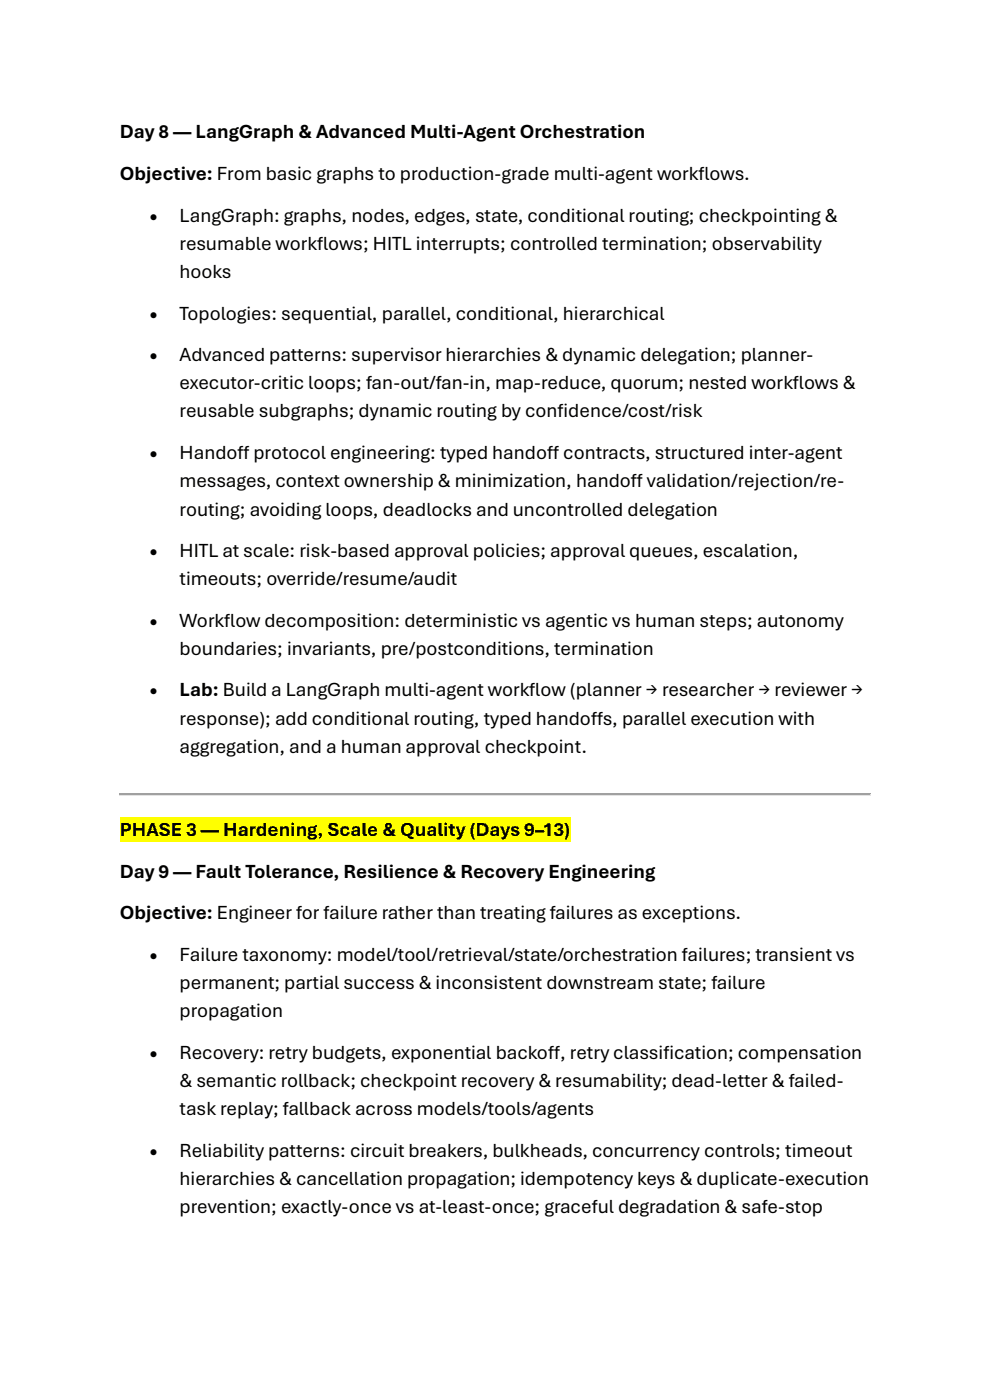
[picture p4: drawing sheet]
<svg xmlns="http://www.w3.org/2000/svg" width="210mm" height="297mm" viewBox="0 0 210 297" stroke-linecap="round" stroke-linejoin="round" font-family="sans-serif">
<defs><g id="words">
<g font-size="4.2">
<text x="25.4" y="29.4">Day 8 — LangGraph &amp; Advanced Multi-Agent Orchestration</text>
<text x="25.4" y="38.2">Objective: From basic graphs to production-grade multi-agent workf</text>
<text x="148.1" y="38.2">lows.</text>
<text x="38.1" y="47">LangGraph: graphs, nodes, edges, state, conditional routing; checkpointing &amp;</text>
<text x="38.1" y="53">resumable workf</text>
<text x="67.3" y="53">lows; HITL interrupts; controlled termination; observability</text>
<text x="38.1" y="59">hooks</text>
<text x="38.1" y="67.8">Topologies: sequential, parallel, conditional, hierarchical</text>
<text x="38.1" y="76.6">Advanced patterns: supervisor hierarchies &amp; dynamic delegation; planner-</text>
<text x="38.1" y="82.6">executor-critic loops; fan-out/fan-in, map-reduce, quorum; nested workf</text>
<text x="168.2" y="82.6">lows &amp;</text>
<text x="38.1" y="88.6">reusable subgraphs; dynamic routing by conf</text>
<text x="118.3" y="88.6">idence/cost/risk</text>
<text x="38.1" y="97.4">Handof</text>
<text x="50.4" y="97.4">f protocol engineering: typed handof</text>
<text x="116.1" y="97.4">f contracts, structured inter-agent</text>
<text x="38.1" y="103.4">messages, context ownership &amp; minimization, handof</text>
<text x="133.8" y="103.4">f validation/rejection/re-</text>
<text x="38.1" y="109.4">routing; avoiding loops, deadlocks and uncontrolled delegation</text>
<text x="38.1" y="118.2">HITL at scale: risk-based approval policies; approval queues, escalation,</text>
<text x="38.1" y="124.1">timeouts; override/resume/audit</text>
<text x="38.1" y="132.9">Workf</text>
<text x="47.5" y="132.9">low decomposition: deterministic vs agentic vs human steps; autonomy</text>
<text x="38.1" y="139">boundaries; invariants, pre/postconditions, termination</text>
<text x="38.1" y="147.8">Lab: Build a LangGraph multi-agent workf</text>
<text x="112.3" y="147.8">low (planner → researcher → reviewer →</text>
<text x="38.1" y="153.7">response); add conditional routing, typed handof</text>
<text x="125.4" y="153.7">fs, parallel execution with</text>
<text x="38.1" y="159.7">aggregation, and a human approval checkpoint.</text>
<text x="25.4" y="177.4">PHASE 3 — Hardening, Scale &amp; Quality (Days 9–13)</text>
<text x="25.4" y="186.2">Day 9 — Fault Tolerance, Resilience &amp; Recovery Engineering</text>
<text x="25.4" y="195">Objective: Engineer for failure rather than treating failures as exceptions.</text>
<text x="38.1" y="203.8">Failure taxonomy: model/tool/retrieval/state/orchestration failures; transient vs</text>
<text x="38.1" y="209.7">permanent; partial success &amp; inconsistent downstream state; failure</text>
<text x="38.1" y="215.8">propagation</text>
<text x="38.1" y="224.6">Recovery: retry budgets, exponential backof</text>
<text x="116.3" y="224.6">f, retry classif</text>
<text x="140.7" y="224.6">ication; compensation</text>
<text x="38.1" y="230.5">&amp; semantic rollback; checkpoint recovery &amp; resumability; dead-letter &amp; failed-</text>
<text x="38.1" y="236.5">task replay; fallback across models/tools/agents</text>
<text x="38.1" y="245.4">Reliability patterns: circuit breakers, bulkheads, concurrency controls; timeout</text>
<text x="38.1" y="251.3">hierarchies &amp; cancellation propagation; idempotency keys &amp; duplicate-execution</text>
<text x="38.1" y="257.3">prevention; exactly-once vs at-least-once; graceful degradation &amp; safe-stop</text>
</g>
<g font-size="3.5">
<text x="31.8" y="47">•</text>
<text x="31.8" y="67.8">•</text>
<text x="31.8" y="76.6">•</text>
<text x="31.8" y="97.4">•</text>
<text x="31.8" y="118.2">•</text>
<text x="31.8" y="132.9">•</text>
<text x="31.8" y="147.8">•</text>
<text x="31.8" y="203.8">•</text>
<text x="31.8" y="224.6">•</text>
<text x="31.8" y="245.4">•</text>
</g>
</g></defs>
<g fill="#a0a0a0">
<path d="M25.4 168.3h159.2v.5h-159.2z" fill-rule="evenodd"/>
<path d="M25.4 168.3l.1 .1z" fill-rule="evenodd"/>
<path d="M25.4 168.3l.1 .1z" fill-rule="evenodd"/>
</g>
<path d="M25.5 168.3h159.1" fill="none" stroke="#a0a0a0" stroke-width=".21"/>
<path d="M184.6 168.3l.1 .1z" fill-rule="evenodd" fill="#e3e3e3"/>
<g fill="#a0a0a0">
<path d="M184.6 168.3l.1 .1z" fill-rule="evenodd"/>
<path d="M25.4 168.4l.1 .4z" fill-rule="evenodd"/>
</g>
<path d="M184.6 168.4l.1 .4z" fill-rule="evenodd" fill="#e3e3e3"/>
<path d="M25.4 168.8l.1 .1z" fill-rule="evenodd" fill="#a0a0a0"/>
<path d="M25.4 168.8l.1 .1z" fill-rule="evenodd" fill="#e3e3e3"/>
<path d="M25.5 168.8h159.1" fill="none" stroke="#e3e3e3" stroke-width=".21"/>
<g fill="#e3e3e3">
<path d="M184.6 168.8l.1 .1z" fill-rule="evenodd"/>
<path d="M184.6 168.8l.1 .1z" fill-rule="evenodd"/>
</g>
<path d="M25.4 173.4h95.6v5.1h-95.6z" fill-rule="evenodd" fill="#ff0"/>
<use href="#words"/>
</svg>
